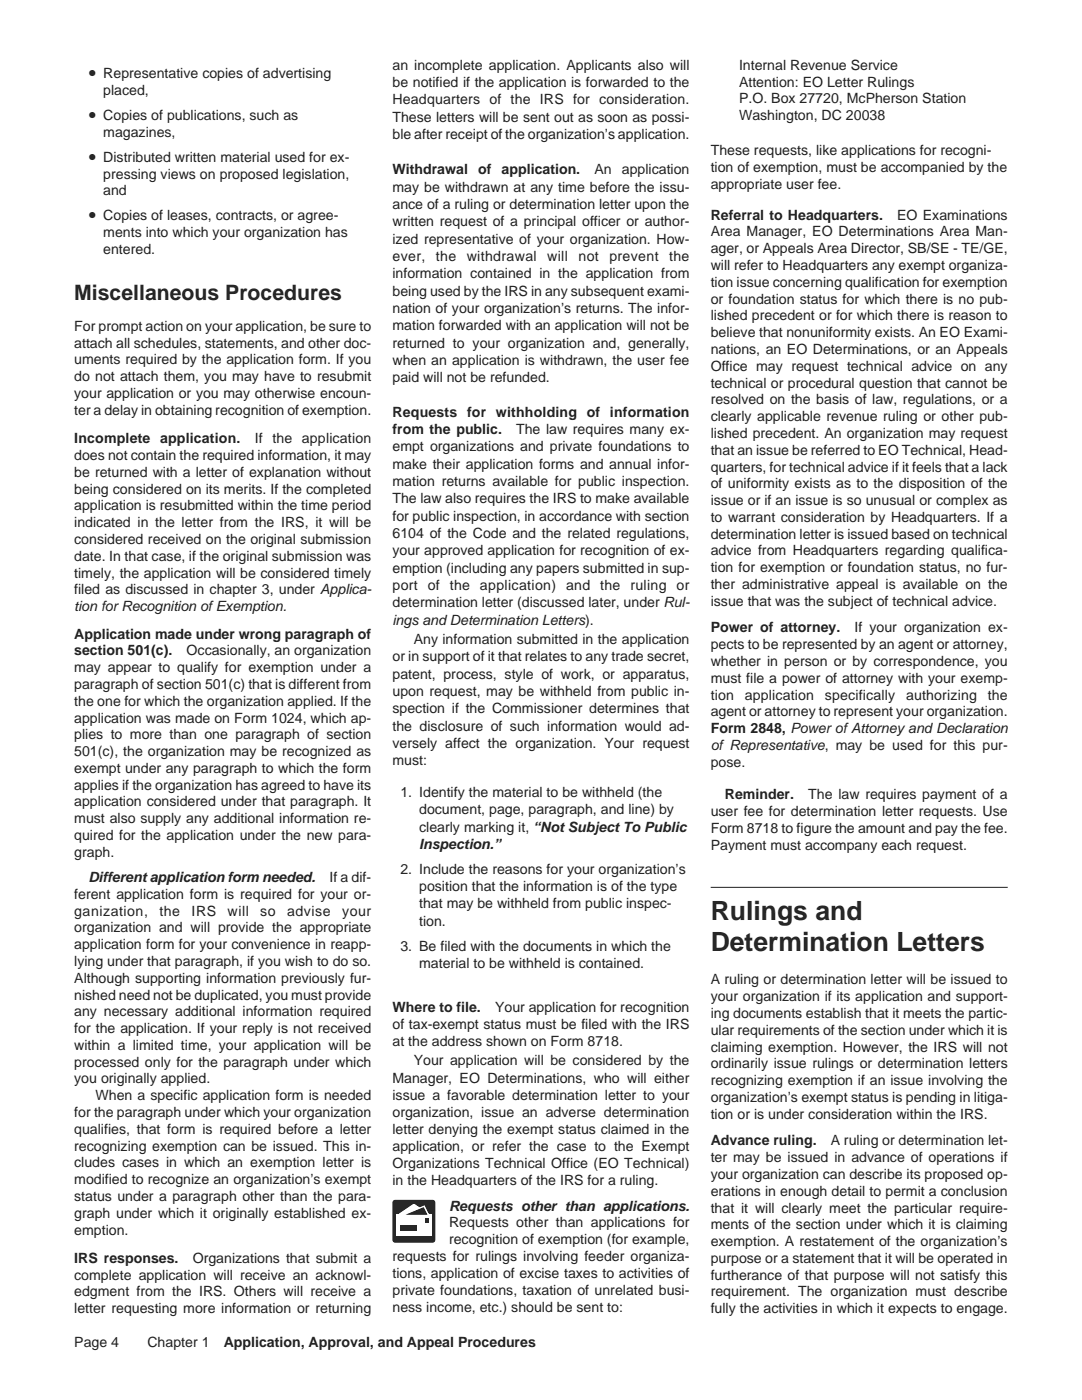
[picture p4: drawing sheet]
<svg xmlns="http://www.w3.org/2000/svg" width="216mm" height="279mm" viewBox="0 0 216 279" stroke-linecap="round" stroke-linejoin="round" font-family="sans-serif">
<defs><g id="words">
<g font-size="5.3" fill="#231f20">
<text x="141.8" y="183.5">Rulings and</text>
<text x="141.8" y="189.9">Determination Letters</text>
</g>
<text font-size="4.2" fill="#231f20" x="14.8" y="60">Miscellaneous Procedures</text>
<g font-size="3.4" fill="#231f20">
<text x="17.6" y="15.6">•</text>
<text x="17.6" y="23.9">•</text>
<text x="17.6" y="32.3">•</text>
<text x="17.6" y="44">•</text>
</g>
<g font-size="2.8" fill="#231f20">
<text x="20.6" y="15.6">Representative copies of advertising</text>
<text x="78.3" y="13.9">an incomplete application. Applicants also will</text>
<text x="78.3" y="17.4">be notified if the application is forwarded to the</text>
<text x="147.5" y="17.3">Attention: EO Letter Rulings</text>
<text x="147.5" y="13.9">Internal Revenue Service</text>
<text x="20.6" y="18.9">placed,</text>
<text x="20.6" y="23.9">Copies of publications, such as</text>
<text x="78.3" y="20.8">Headquarters of the IRS for consideration.</text>
<text x="147.5" y="20.6">P.O. Box 27720, McPherson Station</text>
<text x="147.5" y="24">Washington, DC 20038</text>
<text x="20.6" y="27.3">magazines,</text>
<text x="78.3" y="24.3">These letters will be sent out as soon as possi-</text>
<text x="78.3" y="27.7">ble after receipt of the organization’s application.</text>
<text x="20.6" y="35.6">pressing views on proposed legislation,</text>
<text x="20.6" y="32.3">Distributed written material used for ex-</text>
<text x="78.3" y="34.8">Withdrawal</text>
<text x="95.4" y="34.8">of</text>
<text x="100.1" y="34.8">application.</text>
<text x="118.6" y="34.8">An</text>
<text x="124.1" y="34.8">application</text>
<text x="141.8" y="31">These requests, like applications for recogni-</text>
<text x="141.8" y="34.4">tion of exemption, must be accompanied by the</text>
<text x="20.6" y="39">and</text>
<text x="78.3" y="38.3">may be withdrawn at any time before the issu-</text>
<text x="78.3" y="41.7">ance of a ruling or determination letter upon the</text>
<text x="141.8" y="37.7">appropriate user fee.</text>
<text x="20.6" y="47.4">ments into which your organization has</text>
<text x="20.6" y="44">Copies of leases, contracts, or agree-</text>
<text x="78.3" y="45.2">written request of a principal officer or author-</text>
<text x="141.8" y="43.8">Referral to Headquarters.</text>
<text x="141.8" y="47.2">Area Manager, EO Determinations Area Man-</text>
<text x="179" y="43.8">EO Examinations</text>
<text x="20.6" y="50.7">entered.</text>
<text x="78.3" y="48.6">ized representative of your organization. How-</text>
<text x="78.3" y="52.1">ever,</text>
<text x="87" y="52.1">the</text>
<text x="93.1" y="52.1">withdrawal</text>
<text x="109.2" y="52.1">will</text>
<text x="115.4" y="52.1">not</text>
<text x="121.6" y="52.1">prevent</text>
<text x="133.5" y="52.1">the</text>
<text x="141.8" y="50.5">ager, or Appeals Area Director, SB/SE - TE/GE,</text>
<text x="141.8" y="53.9">will refer to Headquarters any exempt organiza-</text>
<text x="78.3" y="55.5">information contained in the application from</text>
<text x="78.3" y="59">being used by the IRS in any subsequent exami-</text>
<text x="141.8" y="57.2">tion issue concerning qualification for exemption</text>
<text x="78.3" y="62.5">nation of your organization’s returns. The infor-</text>
<text x="78.3" y="65.9">mation forwarded with an application will not be</text>
<text x="141.8" y="60.6">or foundation status for which there is no pub-</text>
<text x="141.8" y="63.9">lished precedent or for which there is reason to</text>
<text x="14.8" y="66">For prompt action on your application, be sure to</text>
<text x="14.8" y="69.4">attach all schedules, statements, and other doc-</text>
<text x="78.3" y="69.4">returned to your organization and, generally,</text>
<text x="141.8" y="67.3">believe that nonuniformity exists. An EO Exami-</text>
<text x="141.8" y="70.6">nations, an EO Determinations, or an Appeals</text>
<text x="14.8" y="72.7">uments required by the application form. If you</text>
<text x="14.8" y="76.1">do not attach them, you may have to resubmit</text>
<text x="78.3" y="72.8">when an application is withdrawn, the user fee</text>
<text x="78.3" y="76.3">paid will not be refunded.</text>
<text x="141.8" y="74">Office may request technical advice on any</text>
<text x="141.8" y="77.3">technical or procedural question that cannot be</text>
<text x="14.8" y="79.4">your application or you may otherwise encoun-</text>
<text x="14.8" y="82.8">ter a delay in obtaining recognition of exemption.</text>
<text x="78.3" y="83.2">Requests for withholding of information</text>
<text x="141.8" y="80.7">resolved on the basis of law, regulations, or a</text>
<text x="14.8" y="88.5">Incomplete application.</text>
<text x="50.9" y="88.5">If the application</text>
<text x="78.3" y="86.6">from the public.</text>
<text x="103" y="86.6">The law requires many ex-</text>
<text x="141.8" y="84">clearly applicable revenue ruling or other pub-</text>
<text x="141.8" y="87.4">lished precedent. An organization may request</text>
<text x="14.8" y="91.8">does not contain the required information, it may</text>
<text x="14.8" y="95.2">be returned with a letter of explanation without</text>
<text x="78.3" y="90.1">empt organizations and private foundations to</text>
<text x="78.3" y="93.5">make their application forms and annual infor-</text>
<text x="141.8" y="90.7">that an issue be referred to EO Technical, Head-</text>
<text x="141.8" y="94.1">quarters, for technical advice if it feels that a lack</text>
<text x="14.8" y="98.5">being considered on its merits. If the completed</text>
<text x="14.8" y="101.9">application is resubmitted within the time period</text>
<text x="78.3" y="97">mation returns available for public inspection.</text>
<text x="78.3" y="100.4">The law also requires the IRS to make available</text>
<text x="141.8" y="97.5">of uniformity exists as to the disposition of the</text>
<text x="141.8" y="100.8">issue or if an issue is so unusual or complex as</text>
<text x="14.8" y="105.2">indicated in the letter from the IRS, it will be</text>
<text x="78.3" y="103.9">for public inspection, in accordance with section</text>
<text x="78.3" y="107.4">6104 of the Code and the related regulations,</text>
<text x="141.8" y="104.2">to warrant consideration by Headquarters. If a</text>
<text x="141.8" y="107.5">determination letter is issued based on technical</text>
<text x="14.8" y="108.6">considered received on the original submission</text>
<text x="14.8" y="111.9">date. In that case, if the original submission was</text>
<text x="78.3" y="110.8">your approved application for recognition of ex-</text>
<text x="141.8" y="110.9">advice from Headquarters regarding qualifica-</text>
<text x="14.8" y="115.3">timely, the application will be considered timely</text>
<text x="14.8" y="118.6">filed as discussed in chapter 3, under Applica-</text>
<text x="78.3" y="114.3">emption (including any papers submitted in sup-</text>
<text x="78.3" y="117.7">port of the application) and the ruling or</text>
<text x="141.8" y="114.2">tion for exemption or foundation status, no fur-</text>
<text x="141.8" y="117.6">ther administrative appeal is available on the</text>
<text x="14.8" y="122">tion for Recognition of Exemption.</text>
<text x="78.3" y="121.2">determination letter (discussed later, under Rul-</text>
<text x="78.3" y="124.7">ings and Determination Letters).</text>
<text x="141.8" y="120.9">issue that was the subject of technical advice.</text>
<text x="14.8" y="127.4">Application made under wrong paragraph of</text>
<text x="14.8" y="130.8">section 501(c).</text>
<text x="37.2" y="130.8">Occasionally, an organization</text>
<text x="78.3" y="132">or in support of it that relates to any trade secret,</text>
<text x="82.5" y="128.5">Any information submitted in the application</text>
<text x="141.8" y="126.2">Power of attorney.</text>
<text x="141.8" y="129.6">pects to be represented by an agent or attorney,</text>
<text x="170.5" y="126.2">If your organization ex-</text>
<text x="14.8" y="134.1">may appear to qualify for exemption under a</text>
<text x="14.8" y="137.5">paragraph of section 501(c) that is different from</text>
<text x="78.3" y="135.4">patent, process, style of work, or apparatus,</text>
<text x="141.8" y="132.9">whether in person or by correspondence, you</text>
<text x="141.8" y="136.3">must file a power of attorney with your exemp-</text>
<text x="14.8" y="140.8">the one for which the organization applied. If the</text>
<text x="78.3" y="138.9">upon request, may be withheld from public in-</text>
<text x="78.3" y="142.4">spection if the Commissioner determines that</text>
<text x="141.8" y="139.6">tion</text>
<text x="141.8" y="143">agent or attorney to represent your organization.</text>
<text x="148.6" y="139.6">application</text>
<text x="164.6" y="139.6">specifically</text>
<text x="180.8" y="139.6">authorizing</text>
<text x="197.1" y="139.6">the</text>
<text x="14.8" y="144.2">application was made on Form 1024, which ap-</text>
<text x="14.8" y="147.5">plies to more than one paragraph of section</text>
<text x="78.3" y="145.8">the disclosure of such information would ad-</text>
<text x="78.3" y="149.3">versely affect the organization. Your request</text>
<text x="141.8" y="146.3">Form 2848, Power of Attorney and Declaration</text>
<text x="141.8" y="149.7">of Representative, may be used for this pur-</text>
<text x="14.8" y="150.9">501(c), the organization may be recognized as</text>
<text x="14.8" y="154.2">exempt under any paragraph to which the form</text>
<text x="78.3" y="152.7">must:</text>
<text x="141.8" y="153">pose.</text>
<text x="14.8" y="157.6">applies if the organization has agreed to have its</text>
<text x="14.8" y="161">application considered under that paragraph. It</text>
<text x="79.9" y="159.1">1. Identify the material to be withheld (the</text>
<text x="144.6" y="159.5">Reminder.</text>
<text x="161.3" y="159.5">The law requires payment of a</text>
<text x="14.8" y="164.3">must also supply any additional information re-</text>
<text x="14.8" y="167.7">quired for the application under the new para-</text>
<text x="83.6" y="162.5">document, page, paragraph, and line) by</text>
<text x="83.6" y="166">clearly marking it, “Not Subject To Public</text>
<text x="141.8" y="162.9">user fee for determination letter requests. Use</text>
<text x="141.8" y="166.2">Form 8718 to figure the amount and pay the fee.</text>
<text x="14.8" y="171">graph.</text>
<text x="83.6" y="169.5">Inspection.”</text>
<text x="141.8" y="169.6">Payment must accompany each request.</text>
<text x="14.8" y="179.4">ferent application form is required for your or-</text>
<text x="17.6" y="176">Different application form needed.</text>
<text x="65.8" y="176">If a dif-</text>
<text x="79.9" y="174.5">2. Include the reasons for your organization’s</text>
<text x="83.6" y="177.9">position that the information is of the type</text>
<text x="14.8" y="182.7">ganization,</text>
<text x="31.8" y="182.7">the</text>
<text x="38.2" y="182.7">IRS</text>
<text x="45.4" y="182.7">will</text>
<text x="51.9" y="182.7">so</text>
<text x="57.3" y="182.7">advise</text>
<text x="68.3" y="182.7">your</text>
<text x="83.6" y="181.3">that may be withheld from public inspec-</text>
<text x="83.6" y="184.7">tion.</text>
<text x="14.8" y="186.1">organization and will provide the appropriate</text>
<text x="14.8" y="189.4">application form for your convenience in reapp-</text>
<text x="79.9" y="189.7">3. Be filed with the documents in which the</text>
<text x="14.8" y="192.8">lying under that paragraph, if you wish to do so.</text>
<text x="14.8" y="196.1">Although supporting information previously fur-</text>
<text x="83.6" y="193.2">material to be withheld is contained.</text>
<text x="141.8" y="196.5">A ruling or determination letter will be issued to</text>
<text x="14.8" y="199.5">nished need not be duplicated, you must provide</text>
<text x="14.8" y="202.8">any necessary additional information required</text>
<text x="78.3" y="201.9">Where to file.</text>
<text x="98.8" y="201.9">Your application for recognition</text>
<text x="141.8" y="199.8">your organization if its application and support-</text>
<text x="141.8" y="203.2">ing documents establish that it meets the partic-</text>
<text x="14.8" y="206.2">for the application. If your reply is not received</text>
<text x="14.8" y="209.5">within a limited time, your application will be</text>
<text x="78.3" y="205.3">of tax-exempt status must be filed with the IRS</text>
<text x="78.3" y="208.7">at the address shown on Form 8718.</text>
<text x="141.8" y="206.5">ular requirements of the section under which it is</text>
<text x="141.8" y="209.9">claiming exemption. However, the IRS will not</text>
<text x="14.8" y="212.9">processed only for the paragraph under which</text>
<text x="82.5" y="212.6">Your application will be considered by the</text>
<text x="141.8" y="213.2">ordinarily issue rulings or determination letters</text>
<text x="14.8" y="216.2">you originally applied.</text>
<text x="19" y="219.6">When a specific application form is needed</text>
<text x="78.3" y="216.1">Manager, EO Determinations, who will either</text>
<text x="78.3" y="219.5">issue a favorable determination letter to your</text>
<text x="141.8" y="216.6">recognizing exemption if an issue involving the</text>
<text x="141.8" y="219.9">organization’s exempt status is pending in litiga-</text>
<text x="14.8" y="222.9">for the paragraph under which your organization</text>
<text x="14.8" y="226.3">qualifies, that form is required before a letter</text>
<text x="78.3" y="222.9">organization, issue an adverse determination</text>
<text x="78.3" y="226.3">letter denying the exempt status claimed in the</text>
<text x="141.8" y="223.3">tion or is under consideration within the IRS.</text>
<text x="14.8" y="229.6">recognizing exemption can be issued. This in-</text>
<text x="14.8" y="233">cludes cases in which an exemption letter is</text>
<text x="78.3" y="229.7">application, or refer the case to the Exempt</text>
<text x="78.3" y="233.2">Organizations Technical Office (EO Technical)</text>
<text x="141.8" y="228.6">Advance ruling.</text>
<text x="141.8" y="231.9">ter may be issued in advance of operations if</text>
<text x="165.8" y="228.6">A ruling or determination let-</text>
<text x="14.8" y="236.3">modified to recognize an organization’s exempt</text>
<text x="14.8" y="239.7">status under a paragraph other than the para-</text>
<text x="78.3" y="236.6">in the Headquarters of the IRS for a ruling.</text>
<text x="141.8" y="235.3">your organization can describe its proposed op-</text>
<text x="141.8" y="238.6">erations in enough detail to permit a conclusion</text>
<text x="14.8" y="243">graph under which it originally established ex-</text>
<text x="89.6" y="241.6">Requests other than applications.</text>
<text x="89.6" y="244.9">Requests other than applications for</text>
<text x="141.8" y="242">that it will clearly meet the particular require-</text>
<text x="141.8" y="245.3">ments of the section under which it is claiming</text>
<text x="14.8" y="246.4">emption.</text>
<text x="78.3" y="251.7">requests for rulings involving feeder organiza-</text>
<text x="89.6" y="248.3">recognition of exemption (for example,</text>
<text x="141.8" y="248.7">exemption. A restatement of the organization’s</text>
<text x="14.8" y="252">IRS responses.</text>
<text x="14.8" y="255.4">complete application will receive an acknowl-</text>
<text x="38.5" y="252">Organizations that submit a</text>
<text x="78.3" y="255.1">tions, application of excise taxes to activities of</text>
<text x="141.8" y="252">purpose or a statement that it will be operated in</text>
<text x="141.8" y="255.4">furtherance of that purpose will not satisfy this</text>
<text x="14.8" y="258.7">edgment from the IRS. Others will receive a</text>
<text x="14.8" y="262.1">letter requesting more information or returning</text>
<text x="78.3" y="258.5">private foundations, taxation of unrelated busi-</text>
<text x="78.3" y="261.9">ness income, etc.) should be sent to:</text>
<text x="141.8" y="258.7">requirement. The organization must describe</text>
<text x="141.8" y="262.1">fully the activities in which it expects to engage.</text>
<text x="14.8" y="268.8">Page 4</text>
<text x="29.4" y="268.8">Chapter 1</text>
<text x="44.6" y="268.8">Application, Approval, and Appeal Procedures</text>
</g>
</g></defs>
<path d="M141.8 177.1h59.3" fill="none" stroke="#231f20" stroke-width=".2"/>
<path d="M78.6 239.5h7.7l.5 .2 .1 7.8-.3 .4-7.7 .1-.5-.3-.1-7.7z" fill="#000"/>
<path d="M79 242.4h7.1v4.3h-7.1z" fill="#fff"/>
<path d="M79.8 244.6h3.3v1.1h-3.3zM84.8 243.1h.8v.9h-.8z" fill="#000"/>
<g fill="#fff">
<path d="M79.3 242.4l3-2 .4-.1 3.2 2.1z"/>
<path d="M80.2 242.4l4.5-1.9 .9 1.9z"/>
</g>
<path d="M80.9 242.4l3.6-1.5 .8 1.5z" fill="#000"/>
<use href="#words"/>
</svg>
